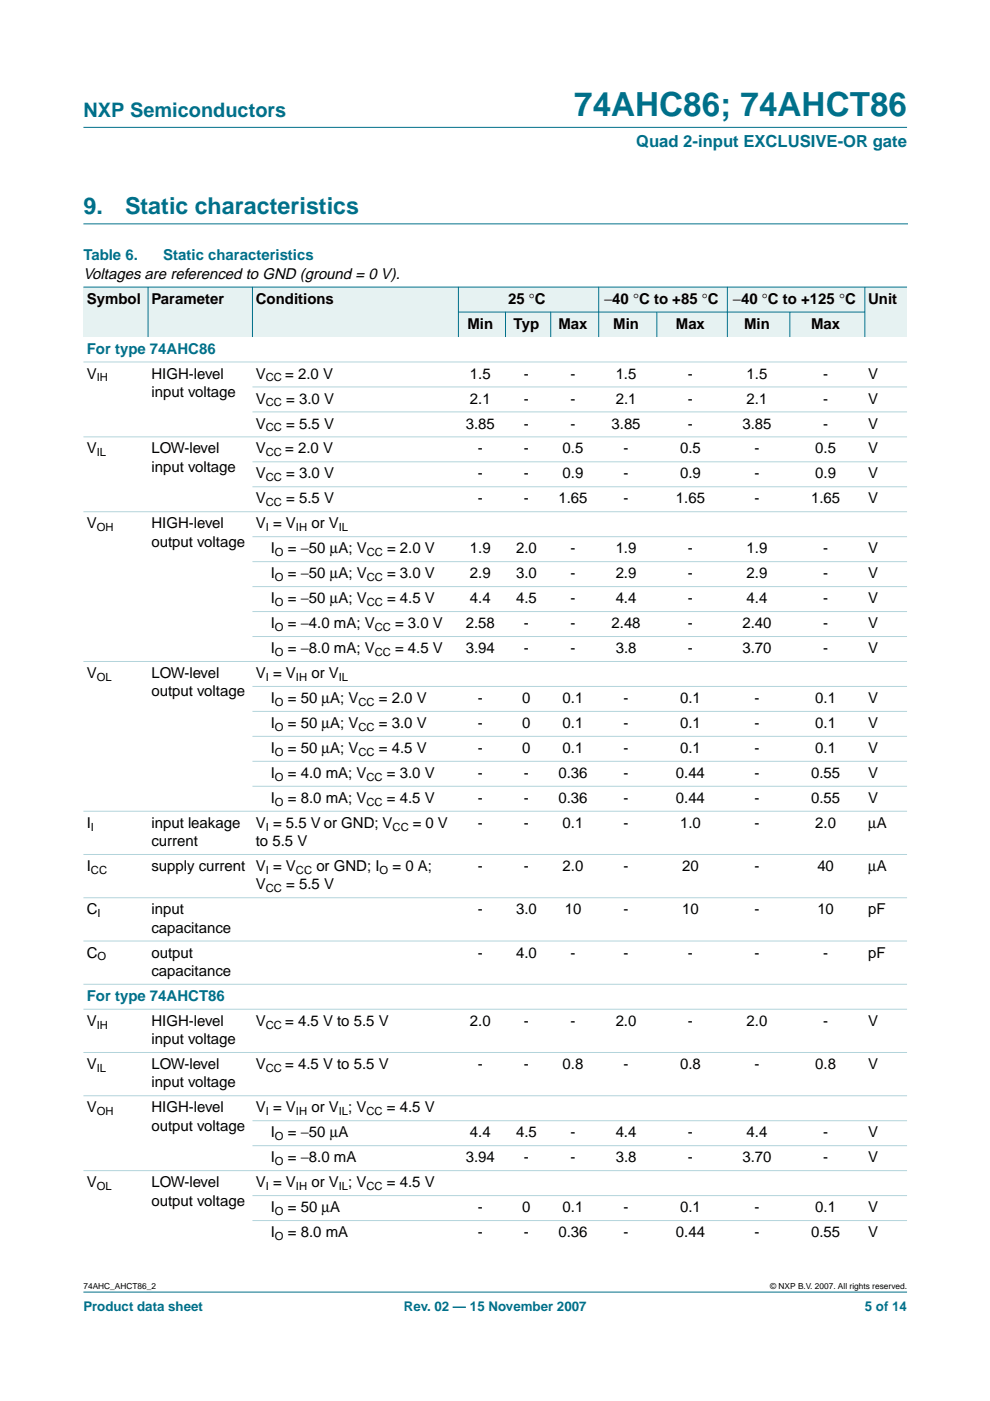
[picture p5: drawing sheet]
<svg xmlns="http://www.w3.org/2000/svg" width="210mm" height="297mm" viewBox="0 0 210 297" stroke-linecap="round" stroke-linejoin="round" font-family="sans-serif">
<defs><g id="words">
<text font-size="7.1" fill="#00708a" x="121.7" y="24.7">74AHC86; 74AHCT86</text>
<g font-size="4.9" fill="#00708a">
<text x="17.7" y="45.5">9.</text>
<text x="26.5" y="45.5">Static characteristics</text>
</g>
<text font-size="4.2" fill="#00708a" x="17.7" y="24.9">NXP Semiconductors</text>
<text font-size="3.5" fill="#00708a" x="134.9" y="31.1">Quad 2-input EXCLUSIVE-OR gate</text>
<g font-size="3.2" fill="#00708a">
<text x="17.7" y="55.2">Table 6.</text>
<text x="34.6" y="55.2">Static characteristics</text>
<text x="18.4" y="75">For type 74AHC86</text>
<text x="18.4" y="212.2">For type 74AHCT86</text>
</g>
<g font-size="3.2">
<text x="17.7" y="59.1">Voltages are referenced to GND (ground = 0 V).</text>
<text x="18.4" y="64.4">Symbol</text>
<text x="32.1" y="64.4">Parameter</text>
<text x="54.2" y="64.4">Conditions</text>
<text x="107.7" y="64.4">25 °C</text>
<text x="128.1" y="64.4">−40 °C to +85 °C</text>
<text x="155.4" y="64.4">−40 °C to +125 °C</text>
<text x="184.1" y="64.4">Unit</text>
<text x="99.1" y="69.7">Min</text>
<text x="108.9" y="69.7">Typ</text>
<text x="118.4" y="69.7">Max</text>
<text x="130" y="69.7">Min</text>
<text x="143.3" y="69.7">Max</text>
<text x="157.8" y="69.7">Min</text>
<text x="172" y="69.7">Max</text>
<text x="18.4" y="80.3">V</text>
<text x="32.1" y="80.3">HIGH-level</text>
<text x="54.2" y="80.3">V</text>
<text x="60.5" y="80.3">= 2.0 V</text>
<text x="99.6" y="80.3">1.5</text>
<text x="111.1" y="80.3">-</text>
<text x="121" y="80.3">-</text>
<text x="130.5" y="80.3">1.5</text>
<text x="145.9" y="80.3">-</text>
<text x="158.3" y="80.3">1.5</text>
<text x="174.5" y="80.3">-</text>
<text x="184.1" y="80.3">V</text>
<text x="32.1" y="84.2">input voltage</text>
<text x="54.2" y="85.6">V</text>
<text x="60.7" y="85.6">= 3.0 V</text>
<text x="99.6" y="85.6">2.1</text>
<text x="111.1" y="85.6">-</text>
<text x="121" y="85.6">-</text>
<text x="130.5" y="85.6">2.1</text>
<text x="145.9" y="85.6">-</text>
<text x="158.3" y="85.6">2.1</text>
<text x="174.5" y="85.6">-</text>
<text x="184.1" y="85.6">V</text>
<text x="54.2" y="90.9">V</text>
<text x="60.7" y="90.9">= 5.5 V</text>
<text x="98.7" y="90.9">3.85</text>
<text x="111.1" y="90.9">-</text>
<text x="121" y="90.9">-</text>
<text x="129.7" y="90.9">3.85</text>
<text x="145.9" y="90.9">-</text>
<text x="157.4" y="90.9">3.85</text>
<text x="174.5" y="90.9">-</text>
<text x="184.1" y="90.9">V</text>
<text x="18.4" y="96.1">V</text>
<text x="32.1" y="96.1">LOW-level</text>
<text x="32.1" y="100">input voltage</text>
<text x="54.2" y="96.1">V</text>
<text x="54.2" y="101.4">V</text>
<text x="60.5" y="96.1">= 2.0 V</text>
<text x="60.7" y="101.4">= 3.0 V</text>
<text x="101.3" y="96.1">-</text>
<text x="101.3" y="101.4">-</text>
<text x="111.1" y="96.1">-</text>
<text x="111.1" y="101.4">-</text>
<text x="119.3" y="96.1">0.5</text>
<text x="119.3" y="101.4">0.9</text>
<text x="132.2" y="96.1">-</text>
<text x="132.2" y="101.4">-</text>
<text x="144.2" y="96.1">0.5</text>
<text x="144.2" y="101.4">0.9</text>
<text x="160" y="96.1">-</text>
<text x="160" y="101.4">-</text>
<text x="172.9" y="96.1">0.5</text>
<text x="172.9" y="101.4">0.9</text>
<text x="184.1" y="96.1">V</text>
<text x="184.1" y="101.4">V</text>
<text x="54.2" y="106.7">V</text>
<text x="60.7" y="106.7">= 5.5 V</text>
<text x="101.3" y="106.7">-</text>
<text x="111.1" y="106.7">-</text>
<text x="118.4" y="106.7">1.65</text>
<text x="132.2" y="106.7">-</text>
<text x="143.3" y="106.7">1.65</text>
<text x="160" y="106.7">-</text>
<text x="172" y="106.7">1.65</text>
<text x="184.1" y="106.7">V</text>
<text x="18.4" y="112">V</text>
<text x="32.1" y="112">HIGH-level</text>
<text x="54.2" y="112">V = V</text>
<text x="66" y="112">or V</text>
<text x="32.1" y="115.9">output voltage</text>
<text x="57.4" y="117.3">I</text>
<text x="61" y="117.3">= −50 µA; V</text>
<text x="82.1" y="117.3">= 2.0 V</text>
<text x="99.6" y="117.3">1.9</text>
<text x="109.4" y="117.3">2.0</text>
<text x="121" y="117.3">-</text>
<text x="130.5" y="117.3">1.9</text>
<text x="145.9" y="117.3">-</text>
<text x="158.3" y="117.3">1.9</text>
<text x="174.5" y="117.3">-</text>
<text x="184.1" y="117.3">V</text>
<text x="57.4" y="122.6">I</text>
<text x="61" y="122.6">= −50 µA; V</text>
<text x="82.1" y="122.6">= 3.0 V</text>
<text x="99.6" y="122.6">2.9</text>
<text x="109.4" y="122.6">3.0</text>
<text x="121" y="122.6">-</text>
<text x="130.5" y="122.6">2.9</text>
<text x="145.9" y="122.6">-</text>
<text x="158.3" y="122.6">2.9</text>
<text x="174.5" y="122.6">-</text>
<text x="184.1" y="122.6">V</text>
<text x="57.4" y="127.9">I</text>
<text x="61" y="127.9">= −50 µA; V</text>
<text x="82.1" y="127.9">= 4.5 V</text>
<text x="99.6" y="127.9">4.4</text>
<text x="109.4" y="127.9">4.5</text>
<text x="121" y="127.9">-</text>
<text x="130.5" y="127.9">4.4</text>
<text x="145.9" y="127.9">-</text>
<text x="158.3" y="127.9">4.4</text>
<text x="174.5" y="127.9">-</text>
<text x="184.1" y="127.9">V</text>
<text x="57.4" y="133.2">I</text>
<text x="61" y="133.2">= −4.0 mA; V</text>
<text x="83.8" y="133.2">= 3.0 V</text>
<text x="98.7" y="133.2">2.58</text>
<text x="111.1" y="133.2">-</text>
<text x="121" y="133.2">-</text>
<text x="129.7" y="133.2">2.48</text>
<text x="145.9" y="133.2">-</text>
<text x="157.4" y="133.2">2.40</text>
<text x="174.5" y="133.2">-</text>
<text x="184.1" y="133.2">V</text>
<text x="18.4" y="143.8">V</text>
<text x="32.1" y="143.8">LOW-level</text>
<text x="54.2" y="143.8">V = V</text>
<text x="57.4" y="138.5">I</text>
<text x="61" y="138.5">= −8.0 mA; V</text>
<text x="66" y="143.8">or V</text>
<text x="83.8" y="138.5">= 4.5 V</text>
<text x="98.7" y="138.5">3.94</text>
<text x="111.1" y="138.5">-</text>
<text x="121" y="138.5">-</text>
<text x="130.5" y="138.5">3.8</text>
<text x="145.9" y="138.5">-</text>
<text x="157.4" y="138.5">3.70</text>
<text x="174.5" y="138.5">-</text>
<text x="184.1" y="138.5">V</text>
<text x="32.1" y="147.7">output voltage</text>
<text x="57.4" y="149.1">I</text>
<text x="61" y="149.1">= 50 µA; V</text>
<text x="80.3" y="149.1">= 2.0 V</text>
<text x="101.3" y="149.1">-</text>
<text x="110.7" y="149.1">0</text>
<text x="119.3" y="149.1">0.1</text>
<text x="132.2" y="149.1">-</text>
<text x="144.2" y="149.1">0.1</text>
<text x="160" y="149.1">-</text>
<text x="172.9" y="149.1">0.1</text>
<text x="184.1" y="149.1">V</text>
<text x="57.4" y="154.4">I</text>
<text x="61" y="154.4">= 50 µA; V</text>
<text x="80.3" y="154.4">= 3.0 V</text>
<text x="101.3" y="154.4">-</text>
<text x="110.7" y="154.4">0</text>
<text x="119.3" y="154.4">0.1</text>
<text x="132.2" y="154.4">-</text>
<text x="144.2" y="154.4">0.1</text>
<text x="160" y="154.4">-</text>
<text x="172.9" y="154.4">0.1</text>
<text x="184.1" y="154.4">V</text>
<text x="57.4" y="159.6">I</text>
<text x="61" y="159.6">= 50 µA; V</text>
<text x="80.3" y="159.6">= 4.5 V</text>
<text x="101.3" y="159.6">-</text>
<text x="110.7" y="159.6">0</text>
<text x="119.3" y="159.6">0.1</text>
<text x="132.2" y="159.6">-</text>
<text x="144.2" y="159.6">0.1</text>
<text x="160" y="159.6">-</text>
<text x="172.9" y="159.6">0.1</text>
<text x="184.1" y="159.6">V</text>
<text x="57.4" y="164.9">I</text>
<text x="61" y="164.9">= 4.0 mA; V</text>
<text x="82" y="164.9">= 3.0 V</text>
<text x="101.3" y="164.9">-</text>
<text x="111.1" y="164.9">-</text>
<text x="118.4" y="164.9">0.36</text>
<text x="132.2" y="164.9">-</text>
<text x="143.3" y="164.9">0.44</text>
<text x="160" y="164.9">-</text>
<text x="172" y="164.9">0.55</text>
<text x="184.1" y="164.9">V</text>
<text x="57.4" y="170.2">I</text>
<text x="61" y="170.2">= 8.0 mA; V</text>
<text x="82" y="170.2">= 4.5 V</text>
<text x="101.3" y="170.2">-</text>
<text x="111.1" y="170.2">-</text>
<text x="118.4" y="170.2">0.36</text>
<text x="132.2" y="170.2">-</text>
<text x="143.3" y="170.2">0.44</text>
<text x="160" y="170.2">-</text>
<text x="172" y="170.2">0.55</text>
<text x="184.1" y="170.2">V</text>
<text x="18.4" y="175.5">I</text>
<text x="32.1" y="175.5">input leakage</text>
<text x="32.1" y="179.4">current</text>
<text x="54.2" y="175.5">V = 5.5 V or GND; V</text>
<text x="54.2" y="179.4">to 5.5 V</text>
<text x="87.5" y="175.5">= 0 V</text>
<text x="101.3" y="175.5">-</text>
<text x="111.1" y="175.5">-</text>
<text x="119.3" y="175.5">0.1</text>
<text x="132.2" y="175.5">-</text>
<text x="144.2" y="175.5">1.0</text>
<text x="160" y="175.5">-</text>
<text x="172.9" y="175.5">2.0</text>
<text x="184.1" y="175.5">µA</text>
<text x="18.4" y="184.7">I</text>
<text x="32.1" y="184.7">supply current V = V</text>
<text x="67.1" y="184.7">or GND; I</text>
<text x="83.2" y="184.7">= 0 A;</text>
<text x="101.3" y="184.7">-</text>
<text x="111.1" y="184.7">-</text>
<text x="119.3" y="184.7">2.0</text>
<text x="132.2" y="184.7">-</text>
<text x="144.6" y="184.7">20</text>
<text x="160" y="184.7">-</text>
<text x="173.3" y="184.7">40</text>
<text x="184.1" y="184.7">µA</text>
<text x="54.2" y="188.6">V</text>
<text x="60.7" y="188.6">= 5.5 V</text>
<text x="18.4" y="193.9">C</text>
<text x="32.1" y="193.9">input</text>
<text x="32.1" y="197.7">capacitance</text>
<text x="101.3" y="193.9">-</text>
<text x="109.4" y="193.9">3.0</text>
<text x="119.7" y="193.9">10</text>
<text x="132.2" y="193.9">-</text>
<text x="144.6" y="193.9">10</text>
<text x="160" y="193.9">-</text>
<text x="173.3" y="193.9">10</text>
<text x="184.1" y="193.9">pF</text>
<text x="18.4" y="203">C</text>
<text x="32.1" y="203">output</text>
<text x="101.3" y="203">-</text>
<text x="109.4" y="203">4.0</text>
<text x="121" y="203">-</text>
<text x="132.2" y="203">-</text>
<text x="145.9" y="203">-</text>
<text x="160" y="203">-</text>
<text x="174.5" y="203">-</text>
<text x="184.1" y="203">pF</text>
<text x="32.1" y="206.9">capacitance</text>
<text x="18.4" y="217.5">V</text>
<text x="32.1" y="217.5">HIGH-level</text>
<text x="32.1" y="221.4">input voltage</text>
<text x="54.2" y="217.5">V</text>
<text x="60.5" y="217.5">= 4.5 V to 5.5 V</text>
<text x="99.6" y="217.5">2.0</text>
<text x="111.1" y="217.5">-</text>
<text x="121" y="217.5">-</text>
<text x="130.5" y="217.5">2.0</text>
<text x="145.9" y="217.5">-</text>
<text x="158.3" y="217.5">2.0</text>
<text x="174.5" y="217.5">-</text>
<text x="184.1" y="217.5">V</text>
<text x="18.4" y="226.7">V</text>
<text x="32.1" y="226.7">LOW-level</text>
<text x="54.2" y="226.7">V</text>
<text x="60.5" y="226.7">= 4.5 V to 5.5 V</text>
<text x="101.3" y="226.7">-</text>
<text x="111.1" y="226.7">-</text>
<text x="119.3" y="226.7">0.8</text>
<text x="132.2" y="226.7">-</text>
<text x="144.2" y="226.7">0.8</text>
<text x="160" y="226.7">-</text>
<text x="172.9" y="226.7">0.8</text>
<text x="184.1" y="226.7">V</text>
<text x="32.1" y="230.6">input voltage</text>
<text x="18.4" y="235.8">V</text>
<text x="32.1" y="235.8">HIGH-level</text>
<text x="32.1" y="239.7">output voltage</text>
<text x="54.2" y="235.8">V = V</text>
<text x="66" y="235.8">or V ; V</text>
<text x="82" y="235.8">= 4.5 V</text>
<text x="57.4" y="241.1">I</text>
<text x="61" y="241.1">= −50 µA</text>
<text x="99.6" y="241.1">4.4</text>
<text x="109.4" y="241.1">4.5</text>
<text x="121" y="241.1">-</text>
<text x="130.5" y="241.1">4.4</text>
<text x="145.9" y="241.1">-</text>
<text x="158.3" y="241.1">4.4</text>
<text x="174.5" y="241.1">-</text>
<text x="184.1" y="241.1">V</text>
<text x="18.4" y="251.7">V</text>
<text x="32.1" y="251.7">LOW-level</text>
<text x="54.2" y="251.7">V = V</text>
<text x="57.4" y="246.4">I</text>
<text x="61" y="246.4">= −8.0 mA</text>
<text x="66" y="251.7">or V ; V</text>
<text x="82" y="251.7">= 4.5 V</text>
<text x="98.7" y="246.4">3.94</text>
<text x="111.1" y="246.4">-</text>
<text x="121" y="246.4">-</text>
<text x="130.5" y="246.4">3.8</text>
<text x="145.9" y="246.4">-</text>
<text x="157.4" y="246.4">3.70</text>
<text x="174.5" y="246.4">-</text>
<text x="184.1" y="246.4">V</text>
<text x="32.1" y="255.6">output voltage</text>
<text x="57.4" y="257">I</text>
<text x="61" y="257">= 50 µA</text>
<text x="101.3" y="257">-</text>
<text x="110.7" y="257">0</text>
<text x="119.3" y="257">0.1</text>
<text x="132.2" y="257">-</text>
<text x="144.2" y="257">0.1</text>
<text x="160" y="257">-</text>
<text x="172.9" y="257">0.1</text>
<text x="184.1" y="257">V</text>
<text x="57.4" y="262.3">I</text>
<text x="61" y="262.3">= 8.0 mA</text>
<text x="101.3" y="262.3">-</text>
<text x="111.1" y="262.3">-</text>
<text x="118.4" y="262.3">0.36</text>
<text x="132.2" y="262.3">-</text>
<text x="143.3" y="262.3">0.44</text>
<text x="160" y="262.3">-</text>
<text x="172" y="262.3">0.55</text>
<text x="184.1" y="262.3">V</text>
</g>
<g font-size="2.8" fill="#00708a">
<text x="17.7" y="278">Product data sheet</text>
<text x="85.6" y="278">Rev. 02 — 15 November 2007</text>
<text x="183.4" y="278">5 of 14</text>
</g>
<g font-size="2.4">
<text x="20.5" y="80.8">IH</text>
<text x="56.4" y="80.8">CC</text>
<text x="56.4" y="86.1">CC</text>
<text x="56.4" y="91.4">CC</text>
<text x="20.5" y="96.7">IL</text>
<text x="56.4" y="96.7">CC</text>
<text x="56.4" y="102">CC</text>
<text x="56.4" y="107.3">CC</text>
<text x="20.5" y="112.6">OH</text>
<text x="56.4" y="112.6">I</text>
<text x="62.8" y="112.6">IH</text>
<text x="71.8" y="112.6">IL</text>
<text x="58.3" y="117.9">O</text>
<text x="77.7" y="117.9">CC</text>
<text x="58.3" y="123.2">O</text>
<text x="77.7" y="123.2">CC</text>
<text x="58.3" y="128.5">O</text>
<text x="77.7" y="128.5">CC</text>
<text x="58.3" y="133.8">O</text>
<text x="79.4" y="133.8">CC</text>
<text x="58.3" y="139.1">O</text>
<text x="79.4" y="139.1">CC</text>
<text x="20.5" y="144.3">OL</text>
<text x="56.4" y="144.3">I</text>
<text x="58.3" y="149.6">O</text>
<text x="62.8" y="144.3">IH</text>
<text x="71.8" y="144.3">IL</text>
<text x="76" y="149.6">CC</text>
<text x="58.3" y="154.9">O</text>
<text x="76" y="154.9">CC</text>
<text x="58.3" y="160.2">O</text>
<text x="76" y="160.2">CC</text>
<text x="58.3" y="165.5">O</text>
<text x="77.7" y="165.5">CC</text>
<text x="58.3" y="170.8">O</text>
<text x="77.7" y="170.8">CC</text>
<text x="19.3" y="176.1">I</text>
<text x="56.4" y="176.1">I</text>
<text x="83.2" y="176.1">CC</text>
<text x="19.3" y="185.3">CC</text>
<text x="56.4" y="185.3">I</text>
<text x="62.8" y="185.3">CC</text>
<text x="80.5" y="185.3">O</text>
<text x="56.4" y="189.1">CC</text>
<text x="20.7" y="194.4">I</text>
<text x="20.7" y="203.6">O</text>
<text x="20.5" y="218.1">IH</text>
<text x="56.4" y="218.1">CC</text>
<text x="20.5" y="227.2">IL</text>
<text x="56.4" y="227.2">CC</text>
<text x="20.5" y="236.4">OH</text>
<text x="56.4" y="236.4">I</text>
<text x="62.8" y="236.4">IH</text>
<text x="71.8" y="236.4">IL</text>
<text x="77.7" y="236.4">CC</text>
<text x="58.3" y="241.7">O</text>
<text x="58.3" y="247">O</text>
<text x="20.5" y="252.3">OL</text>
<text x="56.4" y="252.3">I</text>
<text x="58.3" y="257.6">O</text>
<text x="62.8" y="252.3">IH</text>
<text x="71.8" y="252.3">IL</text>
<text x="77.7" y="252.3">CC</text>
<text x="58.3" y="262.9">O</text>
</g>
<g font-size="1.8">
<text x="17.7" y="273.4">74AHC_AHCT86_2</text>
<text x="163.3" y="273.4">© NXP B.V. 2007. All rights reserved.</text>
</g>
</g></defs>
<g fill="#00708a" stroke="#00708a" stroke-width=".21">
<path d="M17.7 273.9h174.6z"/>
<path d="M17.7 27h174.6z"/>
</g>
<path d="M17.7 47.5h174.7" fill="none" stroke="#00708a" stroke-width=".21"/>
<g fill="#e6f2f2">
<path d="M17.7 60.9h13.7v10.6h-13.7z" fill-rule="evenodd"/>
<path d="M31.4 60.9h22.1v10.6h-22.1z" fill-rule="evenodd"/>
<path d="M53.5 60.9h43.7v10.6h-43.7z" fill-rule="evenodd"/>
<path d="M97.2 60.9h29.7v5.3h-29.7z" fill-rule="evenodd"/>
<path d="M126.9 60.9h27.3v5.3h-27.3z" fill-rule="evenodd"/>
<path d="M154.2 60.9h29.2v5.3h-29.2z" fill-rule="evenodd"/>
<path d="M183.4 60.9h8.9v10.6h-8.9z" fill-rule="evenodd"/>
<path d="M97.2 66.2h10v5.3h-10z" fill-rule="evenodd"/>
<path d="M107.2 66.2h9.6v5.3h-9.6z" fill-rule="evenodd"/>
<path d="M116.8 66.2h10.1v5.3h-10.1z" fill-rule="evenodd"/>
<path d="M126.9 66.2h12.4v5.3h-12.4z" fill-rule="evenodd"/>
<path d="M139.3 66.2h14.9v5.3h-14.9z" fill-rule="evenodd"/>
<path d="M154.2 66.2h13.3v5.3h-13.3z" fill-rule="evenodd"/>
<path d="M167.5 66.2h15.9v5.3h-15.9z" fill-rule="evenodd"/>
</g>
<g fill="#00708a" stroke="#00708a" stroke-width=".21">
<path d="M31.4 60.8v10.7z"/>
<path d="M53.5 60.8v10.7z"/>
<path d="M97.2 60.8v10.7z"/>
<path d="M107.2 66.1v5.4z"/>
<path d="M116.8 66.1v5.4z"/>
<path d="M126.9 60.8v10.7z"/>
<path d="M139.3 66.1v5.4z"/>
<path d="M154.2 60.8v10.7z"/>
<path d="M167.5 66.1v5.4z"/>
<path d="M183.4 60.8v10.7z"/>
<path d="M17.7 60.9h174.6z"/>
<path d="M97.2 66.2h86.2z"/>
</g>
<g fill="#b3d4db" stroke="#b3d4db" stroke-width=".21">
<path d="M17.7 76.7h174.6z"/>
<path d="M53.5 82h138.8z"/>
<path d="M53.5 87.3h138.8z"/>
<path d="M17.7 92.6h174.6z"/>
<path d="M53.5 97.9h138.8z"/>
<path d="M53.5 103.2h138.8z"/>
<path d="M17.7 108.5h174.6z"/>
<path d="M53.5 113.8h138.8z"/>
<path d="M53.5 119.1h138.8z"/>
<path d="M53.5 124.4h138.8z"/>
<path d="M53.5 129.7h138.8z"/>
<path d="M53.5 135h138.8z"/>
<path d="M17.7 140.2h174.6z"/>
<path d="M53.5 145.5h138.8z"/>
<path d="M53.5 150.8h138.8z"/>
<path d="M53.5 156.1h138.8z"/>
<path d="M53.5 161.4h138.8z"/>
<path d="M53.5 166.7h138.8z"/>
<path d="M17.7 172h174.6z"/>
<path d="M17.7 181.2h174.6z"/>
<path d="M17.7 190.3h174.6z"/>
<path d="M17.7 199.5h174.6z"/>
<path d="M17.7 208.7h174.6z"/>
<path d="M17.7 214h174.6z"/>
<path d="M17.7 223.1h174.6z"/>
<path d="M17.7 232.3h174.6z"/>
<path d="M53.5 237.6h138.8z"/>
<path d="M53.5 242.9h138.8z"/>
<path d="M17.7 248.2h174.6z"/>
<path d="M53.5 253.5h138.8z"/>
<path d="M53.5 258.8h138.8z"/>
</g>
<use href="#words"/>
</svg>
